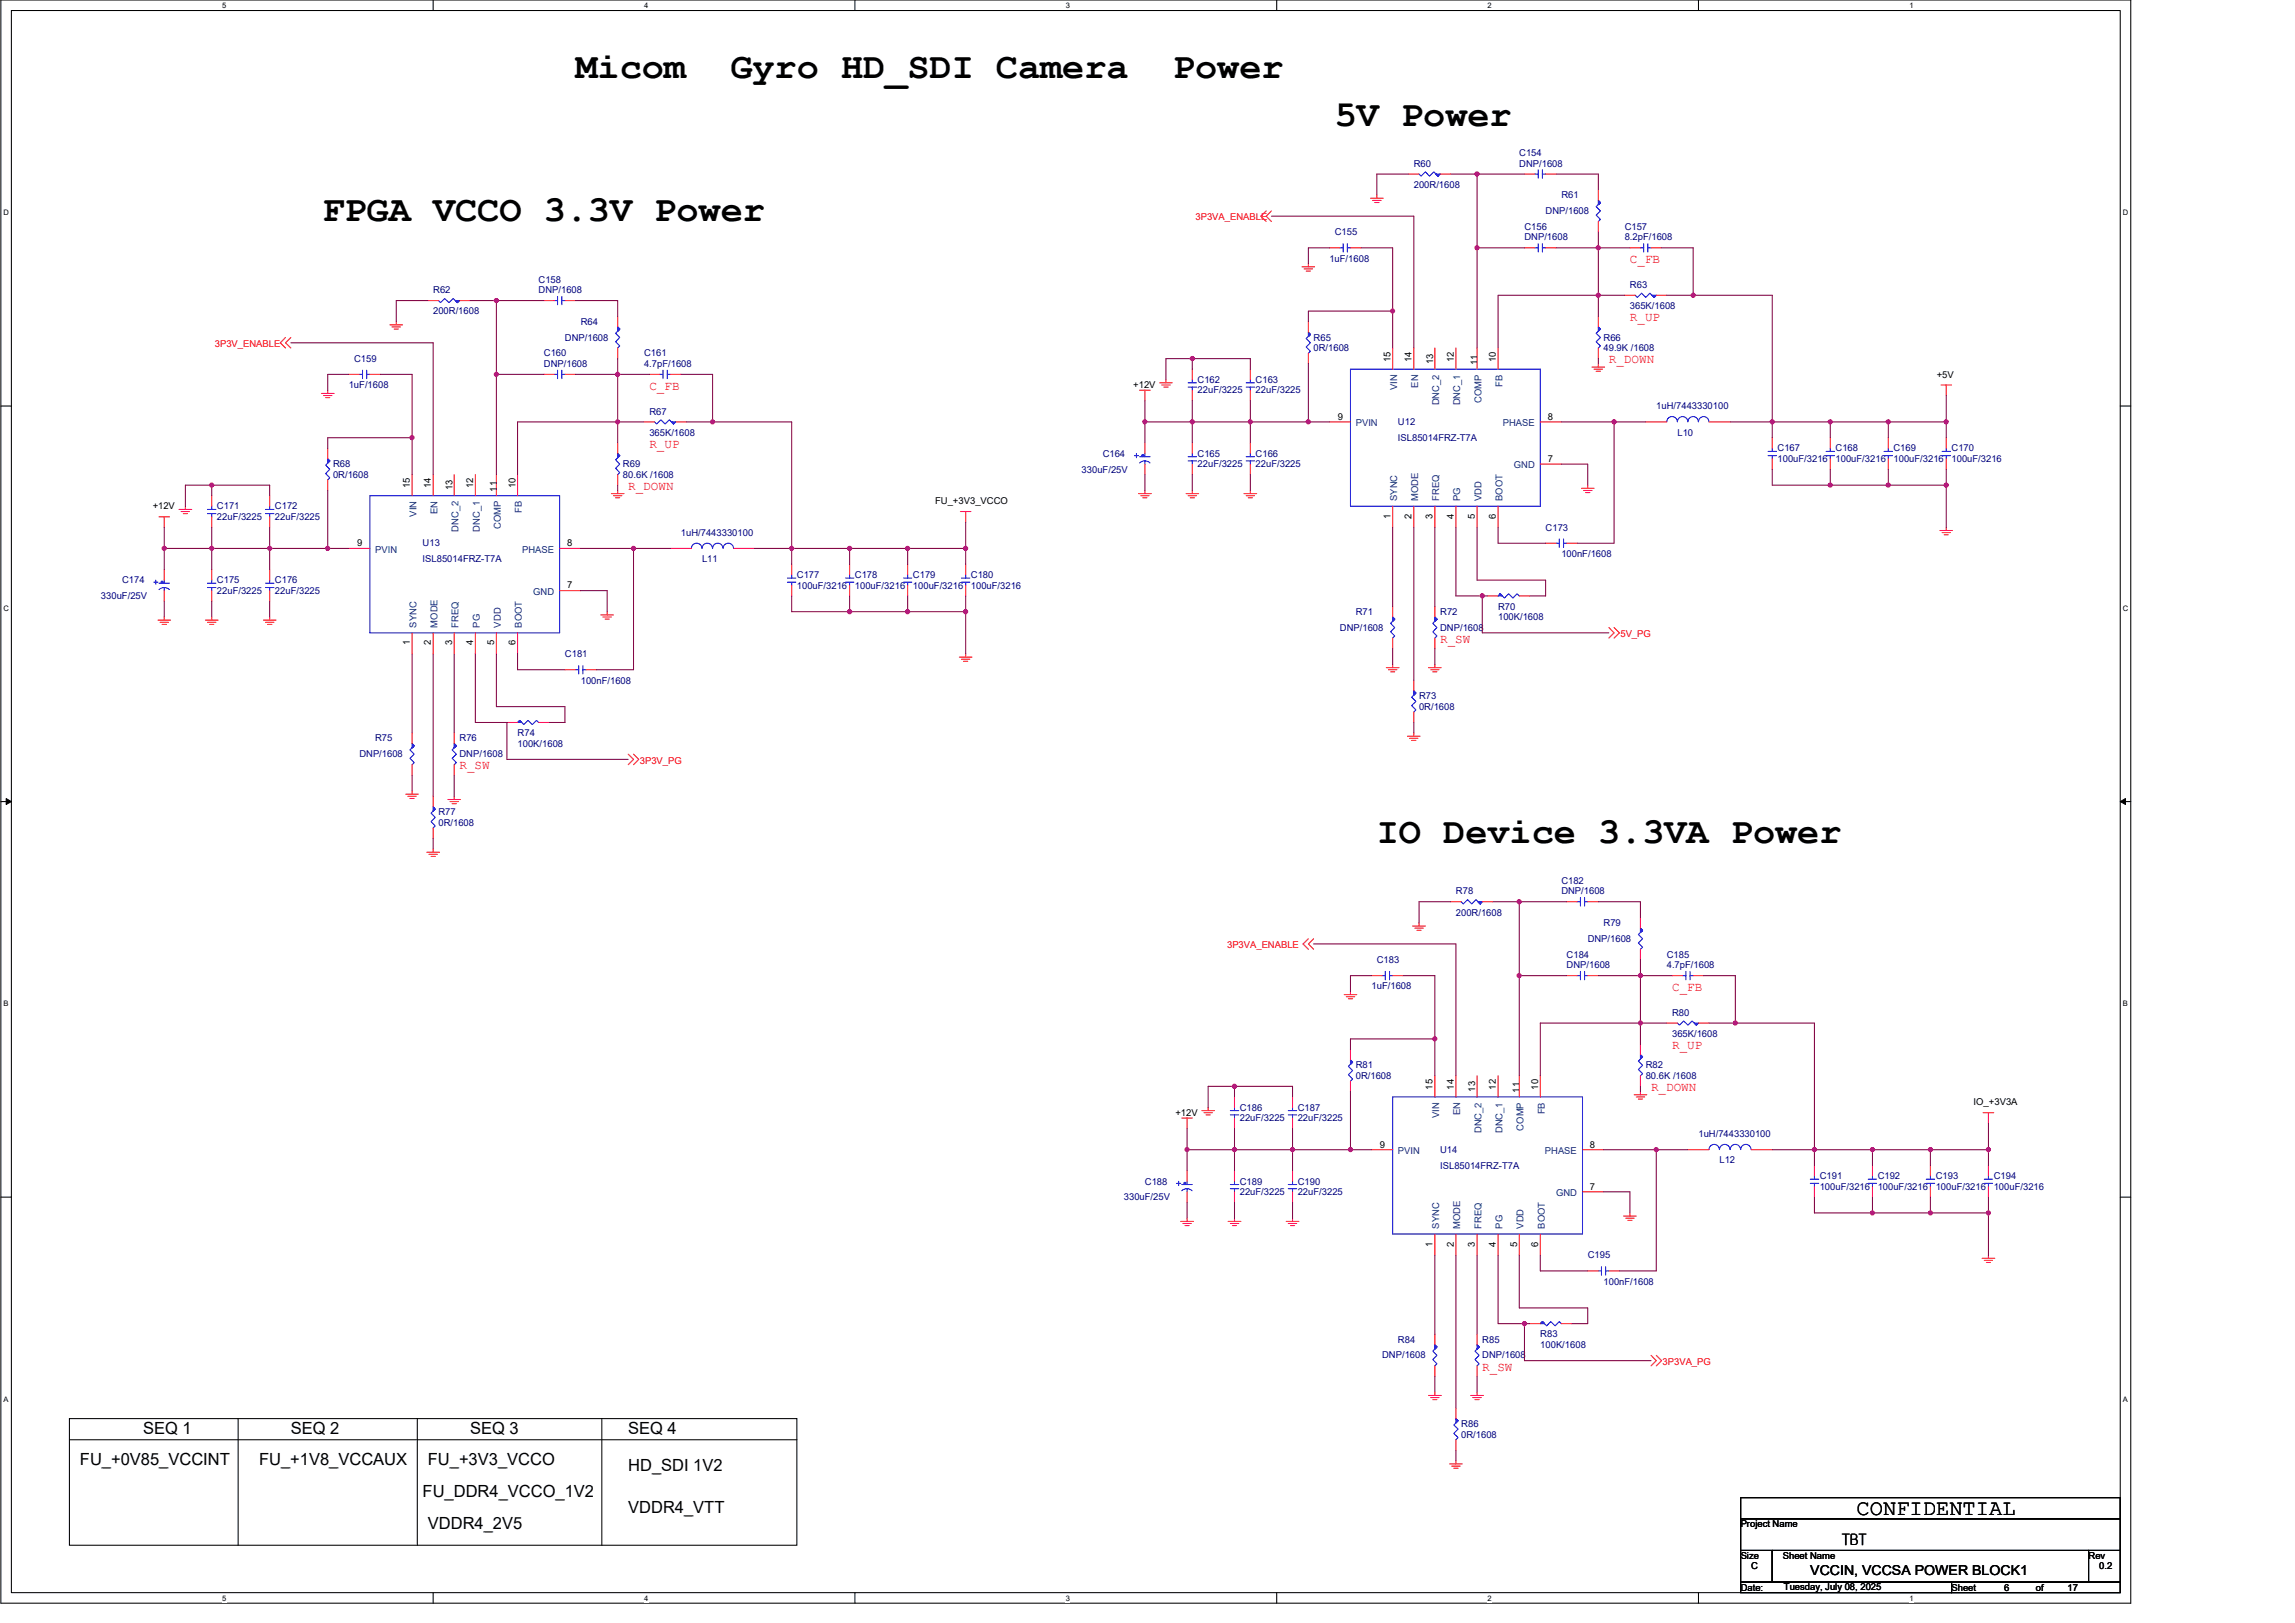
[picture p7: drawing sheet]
<svg xmlns="http://www.w3.org/2000/svg" width="420mm" height="297mm" viewBox="0 0 420 297" stroke-linecap="round" stroke-linejoin="round" font-family="sans-serif">
<defs><g id="words">
<g font-size="6.8">
<text x="105.4" y="14.3">Micom</text>
<text x="133.7" y="14.3">Gyro HD_SDI Camera</text>
<text x="214.7" y="14.3">Power</text>
<text x="244.4" y="23">5V Power</text>
<text x="59" y="40.4">FPGA VCCO 3.3V Power</text>
<text x="252.1" y="154.3">IO Device 3.3VA Power</text>
</g>
<text font-size="4" x="339.9" y="277.3">CONFIDENTIAL</text>
<g font-size="3.1">
<text x="26.2" y="262.4">SEQ 1</text>
<text x="53.2" y="262.4">SEQ 2</text>
<text x="86.1" y="262.4">SEQ 3</text>
<text x="115" y="262.4">SEQ 4</text>
<text x="14.6" y="268.2">FU_+0V85_VCCINT</text>
<text x="47.4" y="268.2">FU_+1V8_VCCAUX</text>
<text x="78.3" y="268.2">FU_+3V3_VCCO</text>
<text x="115" y="269.1">HD_SDI 1V2</text>
<text x="77.4" y="274">FU_DDR4_VCCO_1V2</text>
<text x="78.3" y="279.8">VDDR4_2V5</text>
<text x="115" y="276.9">VDDR4_VTT</text>
</g>
<text font-size="2.9" x="337.2" y="282.8">TBT</text>
<text font-size="2.5" x="331.4" y="288.3">VCCIN, VCCSA POWER BLOCK1</text>
<g font-size="2.3" fill="#f00">
<text x="298.4" y="48.2">C_FB</text>
<text x="298.4" y="58.8">R_UP</text>
<text x="118.9" y="71.3">C_FB</text>
<text x="294.5" y="66.5">R_DOWN</text>
<text x="118.9" y="82">R_UP</text>
<text x="115" y="89.7">R_DOWN</text>
<text x="263.7" y="117.7">R_SW</text>
<text x="84.1" y="140.8">R_SW</text>
<text x="306.1" y="181.4">C_FB</text>
<text x="306.1" y="192">R_UP</text>
<text x="302.3" y="199.7">R_DOWN</text>
<text x="271.4" y="250.9">R_SW</text>
</g>
<g font-size="1.7" fill="#000080">
<text x="278.1" y="28.6">C154</text>
<text x="258.8" y="30.5">R60</text>
<text x="258.8" y="34.4">200R/1608</text>
<text x="278.1" y="30.5">DNP/1608</text>
<text x="283" y="39.2">DNP/1608</text>
<text x="285.8" y="36.3">R61</text>
<text x="243.4" y="47.9">1uF/1608</text>
<text x="244.4" y="43.1">C155</text>
<text x="279.1" y="42.1">C156</text>
<text x="279.1" y="44">DNP/1608</text>
<text x="297.4" y="42.1">C157</text>
<text x="297.4" y="44">8.2pF/1608</text>
<text x="79.3" y="53.7">R62</text>
<text x="98.6" y="51.7">C158</text>
<text x="98.6" y="53.7">DNP/1608</text>
<text x="298.4" y="52.7">R63</text>
<text x="79.3" y="57.5">200R/1608</text>
<text x="106.3" y="59.5">R64</text>
<text x="298.4" y="56.6">365K/1608</text>
<text x="99.6" y="65.2">C160</text>
<text x="103.4" y="62.4">DNP/1608</text>
<text x="117.9" y="65.2">C161</text>
<text x="240.5" y="62.4">R65</text>
<text x="240.5" y="64.3">0R/1608</text>
<text x="293.6" y="62.4">R66</text>
<text x="293.6" y="64.3">49.9K /1608</text>
<text x="63.8" y="71">1uF/1608</text>
<text x="64.8" y="66.2">C159</text>
<text x="99.6" y="67.2">DNP/1608</text>
<text x="117.9" y="67.2">4.7pF/1608</text>
<text x="219.3" y="70.1">C162</text>
<text x="229.9" y="70.1">C163</text>
<text x="118.9" y="75.9">R67</text>
<text x="219.3" y="72">22uF/3225</text>
<text x="229.9" y="72">22uF/3225</text>
<text x="255.9" y="77.8">U12</text>
<text x="303.2" y="74.9">1uH/7443330100</text>
<text x="118.9" y="79.7">365K/1608</text>
<text x="201.9" y="83.6">C164</text>
<text x="219.3" y="83.6">C165</text>
<text x="229.9" y="83.6">C166</text>
<text x="255.9" y="80.7">ISL85014FRZ-T7A</text>
<text x="307.1" y="79.7">L10</text>
<text x="325.4" y="82.6">C167</text>
<text x="336.1" y="82.6">C168</text>
<text x="346.7" y="82.6">C169</text>
<text x="357.3" y="82.6">C170</text>
<text x="61" y="85.5">R68</text>
<text x="61" y="87.4">0R/1608</text>
<text x="114.1" y="85.5">R69</text>
<text x="114.1" y="87.4">80.6K /1608</text>
<text x="198" y="86.5">330uF/25V</text>
<text x="219.3" y="85.5">22uF/3225</text>
<text x="229.9" y="85.5">22uF/3225</text>
<text x="325.4" y="84.5">100uF/3216</text>
<text x="336.1" y="84.5">100uF/3216</text>
<text x="346.7" y="84.5">100uF/3216</text>
<text x="357.3" y="84.5">100uF/3216</text>
<text x="39.7" y="93.2">C171</text>
<text x="39.7" y="95.2">22uF/3225</text>
<text x="50.3" y="93.2">C172</text>
<text x="50.3" y="95.2">22uF/3225</text>
<text x="77.4" y="100">U13</text>
<text x="124.7" y="98.1">1uH/7443330100</text>
<text x="283" y="97.1">C173</text>
<text x="285.8" y="101.9">100nF/1608</text>
<text x="22.4" y="106.7">C174</text>
<text x="39.7" y="106.7">C175</text>
<text x="50.3" y="106.7">C176</text>
<text x="77.4" y="102.9">ISL85014FRZ-T7A</text>
<text x="128.5" y="102.9">L11</text>
<text x="145.9" y="105.8">C177</text>
<text x="145.9" y="107.7">100uF/3216</text>
<text x="156.5" y="105.8">C178</text>
<text x="156.5" y="107.7">100uF/3216</text>
<text x="167.1" y="105.8">C179</text>
<text x="167.1" y="107.7">100uF/3216</text>
<text x="177.7" y="105.8">C180</text>
<text x="177.7" y="107.7">100uF/3216</text>
<text x="18.5" y="109.6">330uF/25V</text>
<text x="39.7" y="108.7">22uF/3225</text>
<text x="50.3" y="108.7">22uF/3225</text>
<text x="248.2" y="112.5">R71</text>
<text x="263.7" y="112.5">R72</text>
<text x="274.3" y="111.6">R70</text>
<text x="274.3" y="113.5">100K/1608</text>
<text x="245.3" y="115.4">DNP/1608</text>
<text x="263.7" y="115.4">DNP/1608</text>
<text x="103.4" y="120.3">C181</text>
<text x="106.3" y="125.1">100nF/1608</text>
<text x="259.8" y="128">R73</text>
<text x="259.8" y="129.9">0R/1608</text>
<text x="68.7" y="135.7">R75</text>
<text x="84.1" y="135.7">R76</text>
<text x="94.8" y="134.7">R74</text>
<text x="94.8" y="136.7">100K/1608</text>
<text x="65.8" y="138.6">DNP/1608</text>
<text x="84.1" y="138.6">DNP/1608</text>
<text x="80.3" y="149.2">R77</text>
<text x="80.3" y="151.2">0R/1608</text>
<text x="285.8" y="161.8">C182</text>
<text x="266.5" y="163.7">R78</text>
<text x="266.5" y="167.6">200R/1608</text>
<text x="285.8" y="163.7">DNP/1608</text>
<text x="290.7" y="172.4">DNP/1608</text>
<text x="293.6" y="169.5">R79</text>
<text x="252.1" y="176.2">C183</text>
<text x="286.8" y="175.3">C184</text>
<text x="286.8" y="177.2">DNP/1608</text>
<text x="305.1" y="175.3">C185</text>
<text x="305.1" y="177.2">4.7pF/1608</text>
<text x="251.1" y="181.1">1uF/1608</text>
<text x="306.1" y="185.9">R80</text>
<text x="306.1" y="189.8">365K/1608</text>
<text x="248.2" y="195.5">R81</text>
<text x="248.2" y="197.5">0R/1608</text>
<text x="301.3" y="195.5">R82</text>
<text x="301.3" y="197.5">80.6K /1608</text>
<text x="227" y="203.3">C186</text>
<text x="237.6" y="203.3">C187</text>
<text x="227" y="205.2">22uF/3225</text>
<text x="237.6" y="205.2">22uF/3225</text>
<text x="310.9" y="208.1">1uH/7443330100</text>
<text x="263.7" y="211">U14</text>
<text x="263.7" y="213.9">ISL85014FRZ-T7A</text>
<text x="314.8" y="212.9">L12</text>
<text x="333.2" y="215.8">C191</text>
<text x="343.8" y="215.8">C192</text>
<text x="354.4" y="215.8">C193</text>
<text x="365" y="215.8">C194</text>
<text x="205.7" y="219.7">330uF/25V</text>
<text x="209.6" y="216.8">C188</text>
<text x="227" y="216.8">C189</text>
<text x="227" y="218.7">22uF/3225</text>
<text x="237.6" y="216.8">C190</text>
<text x="237.6" y="218.7">22uF/3225</text>
<text x="333.2" y="217.7">100uF/3216</text>
<text x="343.8" y="217.7">100uF/3216</text>
<text x="354.4" y="217.7">100uF/3216</text>
<text x="365" y="217.7">100uF/3216</text>
<text x="290.7" y="230.3">C195</text>
<text x="293.6" y="235.1">100nF/1608</text>
<text x="255.9" y="245.7">R84</text>
<text x="271.4" y="245.7">R85</text>
<text x="282" y="244.8">R83</text>
<text x="253" y="248.6">DNP/1608</text>
<text x="271.4" y="248.6">DNP/1608</text>
<text x="282" y="246.7">100K/1608</text>
<text x="267.5" y="261.2">R86</text>
<text x="267.5" y="263.1">0R/1608</text>
</g>
<g font-size="1.7" fill="#f00">
<text x="218.9" y="40.3">3P3VA_ENABLE</text>
<text x="39.3" y="63.5">3P3V_ENABLE</text>
<text x="296.7" y="116.6">5V_PG</text>
<text x="117.1" y="139.8">3P3V_PG</text>
<text x="224.7" y="173.5">3P3VA_ENABLE</text>
<text x="304.4" y="249.8">3P3VA_PG</text>
</g>
<g font-size="1.7">
<text x="207.5" y="71">+12V</text>
<text x="254.6" y="66.2" transform="rotate(-90 254.6 66.2)">15</text>
<text x="258.4" y="66.2" transform="rotate(-90 258.4 66.2)">14</text>
<text x="262.4" y="66.6" transform="rotate(-90 262.4 66.6)">13</text>
<text x="266.1" y="66.2" transform="rotate(-90 266.1 66.2)">12</text>
<text x="270.5" y="66.8" transform="rotate(-90 270.5 66.8)">11</text>
<text x="273.9" y="66.2" transform="rotate(-90 273.9 66.2)">10</text>
<text x="354.6" y="69.1">+5V</text>
<text x="244.9" y="76.8">9</text>
<text x="283.3" y="76.8">8</text>
<text x="75" y="89.4" transform="rotate(-90 75 89.4)">15</text>
<text x="78.9" y="89.4" transform="rotate(-90 78.9 89.4)">14</text>
<text x="82.8" y="89.8" transform="rotate(-90 82.8 89.8)">13</text>
<text x="86.6" y="89.4" transform="rotate(-90 86.6 89.4)">12</text>
<text x="90.9" y="90" transform="rotate(-90 90.9 90)">11</text>
<text x="94.3" y="89.4" transform="rotate(-90 94.3 89.4)">10</text>
<text x="283.3" y="84.5">7</text>
<text x="27.9" y="93.2">+12V</text>
<text x="171.2" y="92.3">FU_+3V3_VCCO</text>
<text x="254.6" y="95" transform="rotate(-90 254.6 95)">1</text>
<text x="258.4" y="95" transform="rotate(-90 258.4 95)">2</text>
<text x="262.3" y="95" transform="rotate(-90 262.3 95)">3</text>
<text x="266.1" y="95" transform="rotate(-90 266.1 95)">4</text>
<text x="270" y="95" transform="rotate(-90 270 95)">5</text>
<text x="273.9" y="95" transform="rotate(-90 273.9 95)">6</text>
<text x="65.4" y="100">9</text>
<text x="103.8" y="100">8</text>
<text x="103.8" y="107.7">7</text>
<text x="75" y="118.1" transform="rotate(-90 75 118.1)">1</text>
<text x="78.9" y="118.1" transform="rotate(-90 78.9 118.1)">2</text>
<text x="82.8" y="118.1" transform="rotate(-90 82.8 118.1)">3</text>
<text x="86.6" y="118.1" transform="rotate(-90 86.6 118.1)">4</text>
<text x="90.5" y="118.1" transform="rotate(-90 90.5 118.1)">5</text>
<text x="94.3" y="118.1" transform="rotate(-90 94.3 118.1)">6</text>
<text x="262.3" y="199.4" transform="rotate(-90 262.3 199.4)">15</text>
<text x="266.1" y="199.4" transform="rotate(-90 266.1 199.4)">14</text>
<text x="270.1" y="199.8" transform="rotate(-90 270.1 199.8)">13</text>
<text x="273.9" y="199.4" transform="rotate(-90 273.9 199.4)">12</text>
<text x="278.2" y="200" transform="rotate(-90 278.2 200)">11</text>
<text x="281.6" y="199.4" transform="rotate(-90 281.6 199.4)">10</text>
<text x="361.3" y="202.3">IO_+3V3A</text>
<text x="215.2" y="204.2">+12V</text>
<text x="252.6" y="210">9</text>
<text x="291.1" y="210">8</text>
<text x="291.1" y="217.7">7</text>
<text x="262.3" y="228.2" transform="rotate(-90 262.3 228.2)">1</text>
<text x="266.1" y="228.2" transform="rotate(-90 266.1 228.2)">2</text>
<text x="270" y="228.2" transform="rotate(-90 270 228.2)">3</text>
<text x="273.9" y="228.2" transform="rotate(-90 273.9 228.2)">4</text>
<text x="277.7" y="228.2" transform="rotate(-90 277.7 228.2)">5</text>
<text x="281.6" y="228.2" transform="rotate(-90 281.6 228.2)">6</text>
<text x="318.7" y="279.5">Project Name</text>
<text x="318.7" y="285.3">Size</text>
<text x="320.6" y="287.2">C</text>
<text x="326.4" y="285.3">Sheet Name</text>
<text x="382.4" y="285.3">Rev</text>
<text x="384.3" y="287.2">0.2</text>
<text x="318.7" y="291.1">Date:</text>
<text x="326.6" y="290.9">Tuesday, July 08, 2025</text>
<text x="357.3" y="291.1">Sheet</text>
<text x="366.9" y="291.1">6</text>
<text x="372.7" y="291.1">of</text>
<text x="378.5" y="291.1">17</text>
</g>
<g font-size="1.7" fill="#004080">
<text x="255.8" y="71.4" transform="rotate(-90 255.8 71.4)">VIN</text>
<text x="259.6" y="70.9" transform="rotate(-90 259.6 70.9)">EN</text>
<text x="275.1" y="70.7" transform="rotate(-90 275.1 70.7)">FB</text>
<text x="248.2" y="78">PVIN</text>
<text x="263.5" y="74.2" transform="rotate(-90 263.5 74.2)">DNC_2</text>
<text x="267.3" y="74.2" transform="rotate(-90 267.3 74.2)">DNC_1</text>
<text x="271.2" y="73.7" transform="rotate(-90 271.2 73.7)">COMP</text>
<text x="275.1" y="78">PHASE</text>
<text x="277.2" y="85.7">GND</text>
<text x="76.3" y="94.6" transform="rotate(-90 76.3 94.6)">VIN</text>
<text x="80.1" y="94.1" transform="rotate(-90 80.1 94.1)">EN</text>
<text x="95.6" y="93.9" transform="rotate(-90 95.6 93.9)">FB</text>
<text x="255.8" y="91.7" transform="rotate(-90 255.8 91.7)">SYNC</text>
<text x="259.6" y="91.7" transform="rotate(-90 259.6 91.7)">MODE</text>
<text x="263.5" y="91.7" transform="rotate(-90 263.5 91.7)">FREQ</text>
<text x="267.3" y="91.7" transform="rotate(-90 267.3 91.7)">PG</text>
<text x="271.2" y="91.7" transform="rotate(-90 271.2 91.7)">VDD</text>
<text x="275.1" y="91.7" transform="rotate(-90 275.1 91.7)">BOOT</text>
<text x="68.7" y="101.2">PVIN</text>
<text x="84" y="97.3" transform="rotate(-90 84 97.3)">DNC_2</text>
<text x="87.8" y="97.3" transform="rotate(-90 87.8 97.3)">DNC_1</text>
<text x="91.7" y="96.9" transform="rotate(-90 91.7 96.9)">COMP</text>
<text x="95.6" y="101.2">PHASE</text>
<text x="97.6" y="108.9">GND</text>
<text x="76.3" y="114.9" transform="rotate(-90 76.3 114.9)">SYNC</text>
<text x="80.1" y="114.9" transform="rotate(-90 80.1 114.9)">MODE</text>
<text x="84" y="114.9" transform="rotate(-90 84 114.9)">FREQ</text>
<text x="87.8" y="114.9" transform="rotate(-90 87.8 114.9)">PG</text>
<text x="91.7" y="114.9" transform="rotate(-90 91.7 114.9)">VDD</text>
<text x="95.6" y="114.9" transform="rotate(-90 95.6 114.9)">BOOT</text>
<text x="282.8" y="203.9" transform="rotate(-90 282.8 203.9)">FB</text>
<text x="263.5" y="204.6" transform="rotate(-90 263.5 204.6)">VIN</text>
<text x="267.3" y="204.1" transform="rotate(-90 267.3 204.1)">EN</text>
<text x="271.2" y="207.4" transform="rotate(-90 271.2 207.4)">DNC_2</text>
<text x="275.1" y="207.4" transform="rotate(-90 275.1 207.4)">DNC_1</text>
<text x="278.9" y="206.9" transform="rotate(-90 278.9 206.9)">COMP</text>
<text x="255.9" y="211.2">PVIN</text>
<text x="282.8" y="211.2">PHASE</text>
<text x="284.9" y="218.9">GND</text>
<text x="263.5" y="224.9" transform="rotate(-90 263.5 224.9)">SYNC</text>
<text x="267.3" y="224.9" transform="rotate(-90 267.3 224.9)">MODE</text>
<text x="271.2" y="224.9" transform="rotate(-90 271.2 224.9)">FREQ</text>
<text x="275.1" y="224.9" transform="rotate(-90 275.1 224.9)">PG</text>
<text x="278.9" y="224.9" transform="rotate(-90 278.9 224.9)">VDD</text>
<text x="282.8" y="224.9" transform="rotate(-90 282.8 224.9)">BOOT</text>
</g>
<g font-size="1.4">
<text x="40.7" y="1.5">5</text>
<text x="117.9" y="1.5">4</text>
<text x="195.1" y="1.5">3</text>
<text x="272.3" y="1.5">2</text>
<text x="349.6" y="1.5">1</text>
<text x=".6" y="39.4">D</text>
<text x="388.7" y="39.4">D</text>
<text x=".6" y="111.8">C</text>
<text x="388.7" y="111.8">C</text>
<text x=".6" y="184.1">B</text>
<text x="388.7" y="184.1">B</text>
<text x=".6" y="256.5">A</text>
<text x="388.7" y="256.5">A</text>
<text x="40.7" y="292.9">5</text>
<text x="117.9" y="292.9">4</text>
<text x="195.1" y="292.9">3</text>
<text x="272.3" y="292.9">2</text>
<text x="349.6" y="292.9">1</text>
</g>
</g></defs>
<path d="M.2 0h389.9v293.4h-389.9zM2.1 1.9h386.1v289.6h-386.1z" fill="none" stroke="#000" stroke-width=".19"/>
<g fill="#fff">
<path d="M40.7 .2h.8v1.6h-.8z"/>
<path d="M40.7 291.7h.8v1.5h-.8z"/>
</g>
<path d="M79.3 0v1.9M79.3 291.5v1.9" fill="none" stroke="#000" stroke-width=".19"/>
<g fill="#fff">
<path d="M117.9 .2h.8v1.6h-.8z"/>
<path d="M117.9 291.7h.8v1.5h-.8z"/>
</g>
<path d="M156.5 0v1.9M156.5 291.5v1.9" fill="none" stroke="#000" stroke-width=".19"/>
<g fill="#fff">
<path d="M195.1 .2h.8v1.6h-.8z"/>
<path d="M195.1 291.7h.8v1.5h-.8z"/>
</g>
<path d="M233.7 0v1.9M233.7 291.5v1.9" fill="none" stroke="#000" stroke-width=".19"/>
<g fill="#fff">
<path d="M272.3 .2h.8v1.6h-.8z"/>
<path d="M272.3 291.7h.8v1.5h-.8z"/>
</g>
<path d="M310.9 0v1.9M310.9 291.5v1.9" fill="none" stroke="#000" stroke-width=".19"/>
<g fill="#fff">
<path d="M349.6 .2h.7v1.6h-.7z"/>
<path d="M349.6 291.7h.7v1.5h-.7z"/>
<path d="M.6 38.1h1v1.6h-1z"/>
<path d="M388.7 38.1h.9v1.6h-.9z"/>
<path d="M.6 110.5h1v1.6h-1z"/>
<path d="M388.7 110.5h.9v1.6h-.9z"/>
</g>
<path d="M.2 74.3h1.9M388.2 74.3h1.9" fill="none" stroke="#000" stroke-width=".19"/>
<g fill="#fff">
<path d="M.6 182.9h1v1.5h-1z"/>
<path d="M388.7 182.9h.9v1.5h-.9z"/>
</g>
<path d="M.2 146.7h1.9M388.2 146.7h1.9" fill="none" stroke="#000" stroke-width=".19"/>
<path d="M1.1 146.2l1 .5-1 .5zM388.2 146.7l.9-.5v1z" fill="#000" stroke="#000" stroke-width=".18"/>
<g fill="#fff">
<path d="M.6 255.3h1v1.5h-1z"/>
<path d="M388.7 255.3h.9v1.5h-.9z"/>
</g>
<g fill="none" stroke="#000" stroke-width=".19">
<path d="M.2 219.1h1.9M388.2 219.1h1.9M12.7 259.6h133.2v23.2h-133.2zM43.6 259.6v23.2M76.4 259.6v23.2M110.2 259.6v23.2M12.7 263.5h133.2M318.7 278h69.5v5.8h-69.5zM318.7 274.1h69.5v3.9h-69.5zM318.7 283.8h5.8v5.8h-5.8zM318.7 289.6h38.6v1.9h-38.6zM324.5 283.8h57.9v5.8h-57.9z"/>
<path d="M357.3 289.6h30.9v1.9h-30.9zM382.4 283.8h5.8v5.8h-5.8z"/>
</g>
<g fill="none" stroke="#f00" stroke-width=".19">
<path d="M231.8 38.6l-1 1 1 .9M232.8 38.6l-1 1 1 .9M250.9 36.3h2.3M251.3 36.7h1.5M251.7 37.1h.8M252.1 35.7v.6M257.9 31.9h1.9M263.7 31.9h1.9M279.1 31.9h1.9M283 31.9h1.9M292.6 34.7v2M71.4 59.5h2.3"/>
<path d="M71.8 59.8h1.5M72.5 58.9v.6M78.3 55h2M84.1 55h2M99.6 55h1.9M103.4 55h2M113.1 57.9v1.9M238.4 48.8h2.3M238.7 49.2h1.6M239.1 49.6h.8M239.5 48.3v.5M239.5 58.9v1.9"/>
<path d="M243.4 45.4h1.9M247.2 45.4h2M279.1 45.4h1.9M283 45.4h1.9M292.6 57.9v1.9M292.6 40.5v2M297.4 54h2M298.4 45.4h1.9M302.3 45.4h1.9M303.2 54h1.9M52.3 61.8l-1 .9 1 1M53.2 61.8l-.9 .9 .9 1"/>
<path d="M58.8 72h2.4M59.2 72.4h1.6M59.6 72.8h.8M60 71.4v.6M63.8 68.5h2M67.7 68.5h1.9M72.2 60.2h.7M99.6 68.5h1.9M103.4 68.5h2M113.1 63.7v1.9M117.9 77.2h1.9M118.9 68.5h1.9"/>
<path d="M122.7 68.5h2M123.7 77.2h1.9M208.6 71.4h2M209.6 71.4v1.9M212.3 70.1h2.3M212.7 70.5h1.5M213.1 70.8h.8M213.5 69.5v.6M218.3 71.4v1.9M218.3 67.6v1.9M228.9 71.4v1.9M228.9 67.6v1.9"/>
<path d="M239.5 64.7v1.9M243.4 77.2h3.8M255 63.7v3.9M258.8 63.7v3.9M262.7 63.7v3.9M266.5 63.7v3.9M270.4 63.7v3.9M274.3 63.7v3.9M282 77.2h3.8M291.5 67.2h2.3M291.8 67.6h1.6M292.2 67.9h.8"/>
<path d="M292.6 66.6v.6M292.6 63.7v1.9M301.3 77.2h3.8M312.9 77.2h3.8M355.4 70.5h1.9M356.3 70.5v1.9M29.1 94.6h1.9M30.1 94.6v1.9M32.8 93.2h2.3M33.2 93.6h1.5M33.6 94h.7M33.9 92.6v.6"/>
<path d="M38.8 94.6v1.9M38.8 90.7v1.9M49.4 94.6v1.9M49.4 90.7v1.9M60 82v2M60 87.8v2M75.4 86.9v3.8M79.3 86.9v3.8M83.2 86.9v3.8M87 86.9v3.8M90.9 86.9v3.8M94.8 86.9v3.8"/>
<path d="M111.9 90.3h2.3M112.3 90.7h1.5M112.7 91.1h.8M113.1 89.8v.5M113.1 81.1v1.9M113.1 86.9v1.9M175.8 93.6h1.9M176.8 93.6v1.9M208.4 90.3h2.4M208.8 90.7h1.6M209.2 91.1h.8M209.6 89.8v.5"/>
<path d="M209.6 81.1v1.9M209.6 84.9v2M217.1 90.3h2.3M217.5 90.7h1.6M217.9 91.1h.8M218.3 89.8v.5M218.3 84.9v2M218.3 81.1v1.9M227.7 90.3h2.4M228.1 90.7h1.6M228.5 91.1h.8M228.9 89.8v.5"/>
<path d="M228.9 84.9v2M228.9 81.1v1.9M255 92.6v3.9M258.8 92.6v3.9M262.7 92.6v3.9M266.5 92.6v3.9M270.4 92.6v3.9M274.3 92.6v3.9M282 84.9h3.8M283 99.4h1.9M286.8 99.4h1.9M289.5 89.4h2.3"/>
<path d="M289.9 89.8h1.6M290.3 90.1h.8M290.7 88.8v.6M324.5 84v1.9M324.5 80.1v1.9M335.1 84v1.9M335.1 80.1v1.9M345.7 84v1.9M345.7 80.1v1.9M355.1 97.1h2.4M355.5 97.5h1.6M355.9 97.9h.8"/>
<path d="M356.3 96.5v.6M356.3 84v1.9M356.3 80.1v1.9M28.9 113.5h2.3M29.3 113.9h1.5M29.7 114.3h.8M30.1 112.9v.6M30.1 104.2v2M30.1 108.1v1.9M37.6 113.5h2.3M38 113.9h1.5M38.4 114.3h.7"/>
<path d="M38.8 112.9v.6M38.8 108.1v1.9M38.8 104.2v2M48.2 113.5h2.3M48.6 113.9h1.6M49 114.3h.8M49.4 112.9v.6M49.4 108.1v1.9M49.4 104.2v2M63.8 100.4h3.9M75.4 115.8v3.9M79.3 115.8v3.9"/>
<path d="M83.2 115.8v3.9M87 115.8v3.9M90.9 115.8v3.9M94.8 115.8v3.9M102.5 108.1h3.8M102.5 100.4h3.8M110 112.5h2.3M110.4 112.9h1.5M110.8 113.3h.7M111.2 112v.5M122.7 100.4h3.9M134.3 100.4h3.9"/>
<path d="M144.9 107.1v2M144.9 103.3v1.9M155.5 107.1v2M155.5 103.3v1.9M166.2 107.1v2M166.2 103.3v1.9M176.8 119.7v.6M176.8 107.1v2M176.8 103.3v1.9M255 111v1.9M255 116.8v1.9M262.7 111v1.9"/>
<path d="M262.7 116.8v1.9M272.3 109.1h2M278.1 109.1h2M294.5 114.9l1 .9-1 1M295.5 114.9l1 .9-1 1M75.4 134.2v1.9M75.4 140v1.9M83.2 134.2v1.9M83.2 140v1.9M92.8 132.2h2M98.6 132.2h1.9M103.4 122.6h2"/>
<path d="M107.3 122.6h1.9M115 138l1 1-1 1M116 138l.9 1-.9 1M175.6 120.3h2.3M176 120.7h1.6M176.4 121h.8M253.8 122.2h2.3M254.2 122.6h1.5M254.6 123h.7M255 121.6v.6M257.7 134.7h2.3M258.1 135.1h1.5"/>
<path d="M258.4 135.5h.8M258.8 134.2v.5M258.8 124.5v1.9M258.8 130.3v1.9M261.5 122.2h2.4M261.9 122.6h1.6M262.3 123h.8M262.7 121.6v.6M74.3 145.4h2.3M74.7 145.7h1.5M75 146.1h.8M75.4 144.8v.6"/>
<path d="M78.1 156h2.4M78.5 156.4h1.6M78.9 156.7h.8M79.3 155.4v.6M79.3 145.7v2M79.3 151.5v2M82 146.3h2.3M82.4 146.7h1.5M82.8 147.1h.8M83.2 145.7v.6M239.5 171.8l-.9 1 .9 .9M240.5 171.8l-1 1 1 .9"/>
<path d="M251.1 178.6h1.9M255 178.6h1.9M258.6 169.5h2.4M259 169.9h1.6M259.4 170.3h.8M259.8 168.9v.6M265.6 165h1.9M271.4 165h1.9M286.8 165h1.9M286.8 178.6h1.9M290.7 165h1.9M290.7 178.6h1.9"/>
<path d="M300.3 167.9v2M300.3 173.7v2M306.1 178.6h1.9M310 178.6h1.9M246.1 182h2.3M246.5 182.4h1.5M246.9 182.8h.7M247.2 181.5v.5M247.2 192.1v1.9M247.2 197.9v1.9M262.7 196.9v3.9M266.5 196.9v3.9"/>
<path d="M270.4 196.9v3.9M274.3 196.9v3.9M278.1 196.9v3.9M282 196.9v3.9M300.3 199.8v.6M300.3 191.1v1.9M300.3 196.9v1.9M305.1 187.2h2M310.9 187.2h2M216.4 204.6h1.9M217.3 204.6v1.9M217.3 214.3v1.9"/>
<path d="M217.3 218.1v2M220 203.3h2.3M220.4 203.6h1.6M220.8 204h.8M221.2 202.7v.6M226 218.1v2M226 214.3v1.9M226 204.6v1.9M226 200.8v1.9M236.6 218.1v2M236.6 214.3v1.9M236.6 204.6v1.9"/>
<path d="M236.6 200.8v1.9M251.1 210.4h3.9M289.7 218.1h3.9M289.7 210.4h3.9M299.2 200.4h2.3M299.6 200.8h1.5M299.9 201.1h.8M309 210.4h3.9M320.6 210.4h3.9M332.2 217.2v1.9M332.2 213.3v1.9M342.8 217.2v1.9"/>
<path d="M342.8 213.3v1.9M353.4 217.2v1.9M353.4 213.3v1.9M363.1 203.6h1.9M364 203.6v2M364 217.2v1.9M364 213.3v1.9M216.2 223.5h2.3M216.5 223.9h1.6M216.9 224.3h.8M217.3 222.9v.6M224.8 223.5h2.4"/>
<path d="M225.2 223.9h1.6M225.6 224.3h.8M226 222.9v.6M235.5 223.5h2.3M235.8 223.9h1.6M236.3 224.3h.7M236.6 222.9v.6M262.7 225.8v3.9M266.5 225.8v3.9M270.4 225.8v3.9M274.3 225.8v3.9M278.1 225.8v3.9"/>
<path d="M282 225.8v3.9M290.7 232.6h1.9M294.5 232.6h2M297.2 222.6h2.4M297.6 222.9h1.6M298 223.4h.8M298.4 222v.6M362.9 230.3h2.3M363.3 230.7h1.5M363.7 231.1h.7M364 229.7v.6M261.5 255.4h2.4"/>
<path d="M261.9 255.8h1.6M262.3 256.2h.8M262.7 254.8v.6M262.7 244.2v1.9M262.7 250v1.9M266.5 257.7v1.9M269.2 255.4h2.4M269.6 255.8h1.6M270 256.2h.8M270.4 254.8v.6M270.4 244.2v1.9M270.4 250v1.9"/>
<path d="M280.1 242.3h1.9M285.8 242.3h2M302.3 248.1l.9 .9-.9 1M303.2 248.1l1 .9-1 1M265.4 267.9h2.3M265.8 268.3h1.5M266.2 268.7h.7M266.5 267.4v.5M266.5 263.5v1.9"/>
</g>
<g fill="none" stroke="#00f" stroke-width=".19">
<path d="M259.8 31.9l.4 .3 .8-.7 .7 .7 .8-.7 .8 .7 .4-.3M281 31.9h.6M281.6 31.1v1.5M282.4 31.1v1.5M282.4 31.9h.6M292.6 36.7l.4 .4-.8 .7 .8 .8-.8 .8 .8 .8-.4 .3M80.3 55l.4 .4 .7-.8 .8 .8 .8-.8 .7 .8 .4-.4M101.5 55h.6M102.1 54.3v1.5M102.9 54.3v1.5M102.9 55h.5M113.1 59.8l.4 .4-.8 .8 .8 .8-.8 .7 .8 .8-.4 .4"/>
<path d="M245.3 45.4h.6M245.9 44.6v1.5M246.7 45.4h.5M246.7 44.6v1.5M281 45.4h.6M281.6 44.6v1.5M282.4 44.6v1.5M282.4 45.4h.6M292.6 59.8l.4 .4-.8 .8 .8 .8-.8 .7 .8 .8-.4 .4M299.4 54l.4 .4 .7-.7 .8 .7 .8-.7 .7 .7 .4-.4M300.3 45.4h.6M300.9 44.6v1.5"/>
<path d="M301.7 44.6v1.5M301.7 45.4h.6M65.8 68.5h.6M66.4 67.8v1.5M67.1 68.5h.6M67.1 67.8v1.5M101.5 68.5h.6M102.1 67.8v1.5M102.9 67.8v1.5M102.9 68.5h.5M119.8 77.2l.4 .4 .8-.8 .8 .8 .7-.8 .8 .8 .4-.4M120.8 68.5h.6"/>
<path d="M121.4 67.8v1.5M122.2 67.8v1.5M122.2 68.5h.5M217.5 70.8h1.6M217.5 70.1h1.6M218.3 70.8v.6M218.3 69.5v.6M228.1 70.8h1.6M228.1 70.1h1.6M228.9 70.8v.6M228.9 69.5v.6M239.5 60.8l.4 .4-.8 .8 .8 .7-.8 .8 .8 .8-.4 .4"/>
<path d="M247.2 67.6h34.8v25h-34.8zM305.1 77.2a.96 .96 0 0 1 1-1 .96 .96 0 0 1 1 1M307.1 77.2a.95 .95 0 0 1 .9-1 .95 .95 0 0 1 1 1M309 77.2a.95 .95 0 0 1 1-1 .95 .95 0 0 1 .9 1M310.9 77.2a.95 .95 0 0 1 1-1 .95 .95 0 0 1 1 1M38 93.2h1.5M38 94h1.5M38.8 92.6v.6M38.8 94v.6M48.6 94h1.6M48.6 93.2h1.6M49.4 92.6v.6"/>
<path d="M49.4 94v.6M60 84l.4 .3-.8 .8 .8 .8-.8 .8 .8 .7-.4 .4M67.7 90.7h34.8v25.1h-34.8zM113.1 83l.4 .4-.8 .8 .8 .7-.8 .8 .8 .8-.4 .4M207.7 83.4h.7M208.1 83v.8M208.6 83.6h2M208.6 84.7a1.38 1.38 0 0 1 1.9 0M209.6 84.3v.6M209.6 83v.6M217.5 84.3h1.6M217.5 83.6h1.6"/>
<path d="M218.3 84.3v.6M218.3 83v.6M228.1 84.3h1.6M228.1 83.6h1.6M228.9 84.3v.6M228.9 83v.6M284.9 99.4h.6M285.5 98.6v1.6M286.2 98.6v1.6M286.2 99.4h.6M323.7 83.4h1.5M323.7 82.6h1.5"/>
<path d="M324.5 83.4v.6M324.5 82v.6M334.3 83.4h1.5M334.3 82.6h1.5M335.1 83.4v.6M335.1 82v.6M344.9 83.4h1.6M344.9 82.6h1.6M345.7 83.4v.6M345.7 82v.6M355.5 83.4h1.6M355.5 82.6h1.6"/>
<path d="M356.3 83.4v.6M356.3 82v.6M28.1 106.6h.8M28.5 106.2v.7M29.1 107.9a1.35 1.35 0 0 1 1.9 0M29.1 106.7h1.9M30.1 106.2v.5M30.1 107.5v.6M38 106.7h1.5M38 107.5h1.5M38.8 106.2v.5M38.8 107.5v.6"/>
<path d="M48.6 107.5h1.6M48.6 106.7h1.6M49.4 106.2v.5M49.4 107.5v.6M126.6 100.4a.96 .96 0 0 1 .9-1 .96 .96 0 0 1 1 1 .96 .96 0 0 1 1-1 .96 .96 0 0 1 .9 1 .96 .96 0 0 1 1-1 .96 .96 0 0 1 1 1 .96 .96 0 0 1 .9-1 .96 .96 0 0 1 1 1M144.2 106.6h1.5M144.2 105.8h1.5M144.9 105.2v.6M144.9 106.6v.5M154.8 106.6h1.5M154.8 105.8h1.5M155.5 105.2v.6"/>
<path d="M155.5 106.6v.5M165.4 106.6h1.5M165.4 105.8h1.5M166.2 105.2v.6M166.2 106.6v.5M176 106.6h1.6M176 105.8h1.6M176.8 105.2v.6M176.8 106.6v.5M255 112.9l.3 .4-.7 .8 .7 .8-.7 .7 .7 .8-.3 .4M262.7 112.9l.4 .4-.8 .8 .8 .8-.8 .7 .8 .8-.4 .4M274.3 109.1l.3-.4 .8 .8 .8-.8 .8 .8 .7-.8 .4 .4"/>
<path d="M75.4 136.1l.4 .4-.8 .7 .8 .8-.8 .8 .8 .8-.4 .4M83.2 136.1l.4 .4-.8 .7 .8 .8-.8 .8 .8 .8-.4 .4M94.8 132.2l.3-.4 .8 .8 .8-.8 .7 .8 .8-.8 .4 .4M105.4 122.6h.5M105.9 121.8v1.5M106.7 121.8v1.5M106.7 122.6h.6M258.8 126.4l.4 .4-.8 .8 .8 .8-.8 .7 .8 .8-.4 .4M79.3 147.7l.4 .4-.8 .7 .8 .8-.8 .8 .8 .8-.4 .3M253 178.6h.6M253.6 177.8v1.5M254.4 178.6h.6"/>
<path d="M254.4 177.8v1.5M267.5 165l.4 .4 .8-.7 .7 .7 .8-.7 .8 .7 .4-.4M288.7 165h.6M288.7 178.6h.6M289.3 164.3v1.5M289.3 177.8v1.5M290.1 164.3v1.5M290.1 165h.6M290.1 177.8v1.5M290.1 178.6h.6M300.3 169.9l.4 .4-.8 .7 .8 .8-.8 .8 .8 .8-.4 .3M308 178.6h.6"/>
<path d="M308.6 177.8v1.5M309.4 177.8v1.5M309.4 178.6h.6M247.2 194l.4 .4-.7 .8 .7 .7-.7 .8 .7 .8-.4 .4M300.3 193l.4 .4-.8 .8 .8 .8-.8 .7 .8 .8-.4 .4M307.1 187.2l.4 .4 .7-.7 .8 .7 .8-.7 .8 .7 .3-.4M215.4 216.6h.8M215.8 216.2v.8M216.4 216.8h1.9M216.4 217.9a1.35 1.35 0 0 1 1.8 0M217.3 217.6v.5M217.3 216.2v.6"/>
<path d="M225.2 217.6h1.6M225.2 204h1.6M225.2 216.8h1.6M225.2 203.3h1.6M226 217.6v.5M226 204v.6M226 216.2v.6M226 202.7v.6M235.8 217.6h1.6M235.8 204h1.6M235.8 216.8h1.6M235.8 203.3h1.6"/>
<path d="M236.6 217.6v.5M236.6 204v.6M236.6 216.2v.6M236.6 202.7v.6M255 200.8h34.7v25h-34.7zM312.9 210.4a.95 .95 0 0 1 .9-1 .95 .95 0 0 1 1 1 .97 .97 0 0 1 1-1 .97 .97 0 0 1 .9 1M316.7 210.4a.95 .95 0 0 1 1-1 .95 .95 0 0 1 1 1M318.7 210.4a.95 .95 0 0 1 .9-1 .95 .95 0 0 1 1 1M331.4 216.6h1.6M331.4 215.8h1.6M332.2 216.6v.6M332.2 215.2v.6"/>
<path d="M342 216.6h1.6M342 215.8h1.6M342.8 216.6v.6M342.8 215.2v.6M352.6 216.6h1.6M352.6 215.8h1.6M353.4 216.6v.6M353.4 215.2v.6M363.3 215.8h1.5M363.3 216.6h1.5M364 215.2v.6M364 216.6v.6"/>
<path d="M292.6 232.6h.6M293.2 231.8v1.6M294 231.8v1.6M294 232.6h.5M262.7 246.1l.4 .4-.8 .8 .8 .8-.8 .7 .8 .8-.4 .4M266.5 259.6l.4 .4-.7 .8 .7 .8-.7 .7 .7 .8-.4 .4M270.4 246.1l.4 .4-.8 .8 .8 .8-.8 .7 .8 .8-.4 .4M282 242.3l.4-.4 .8 .8 .7-.8 .8 .8 .8-.8 .3 .4"/>
</g>
<g fill="#00f" stroke="#00f" stroke-width=".19">
<path d="M262.7 246.1l.4 .4-.4 .4 .4-.4-.4 .4z" fill-rule="evenodd"/>
<path d="M310.2 187.2h.7l-.3 .4z" fill-rule="evenodd"/>
<path d="M258.8 126.4l.4 .4-.4 .4 .4-.4-.4 .4z" fill-rule="evenodd"/>
<path d="M113.1 83l.4 .4-.4 .4 .4-.4-.4 .4z" fill-rule="evenodd"/>
<path d="M113.1 59.8l.4 .4-.4 .4 .4-.4-.4 .4z" fill-rule="evenodd"/>
<path d="M239.5 60.8l.4 .4-.4 .4 .4-.4-.4 .4z" fill-rule="evenodd"/>
<path d="M270.4 246.1l.4 .4-.4 .4 .4-.4-.4 .4z" fill-rule="evenodd"/>
<path d="M270.6 165h.8l-.4 .4z" fill-rule="evenodd"/>
<path d="M292.6 59.8l.4 .4-.4 .4 .4-.4-.4 .4z" fill-rule="evenodd"/>
<path d="M292.6 36.7l.4 .4-.4 .3 .4-.3-.4 .3z" fill-rule="evenodd"/>
<path d="M266.5 259.6l.4 .4-.4 .4 .4-.4-.4 .4z" fill-rule="evenodd"/>
<path d="M247.2 194l.4 .4-.4 .4 .4-.4-.4 .4z" fill-rule="evenodd"/>
<path d="M300.3 193l.4 .4-.4 .4 .4-.4-.4 .4z" fill-rule="evenodd"/>
<path d="M300.3 169.9l.4 .4-.4 .3 .4-.3-.4 .3z" fill-rule="evenodd"/>
<path d="M95.1 131.8l.4 .4h-.7l.3-.4 .4 .4z" fill-rule="evenodd"/>
<path d="M274.6 108.7l.4 .4h-.7l.3-.4 .4 .4z" fill-rule="evenodd"/>
<path d="M29.5 106.4h.3v.3h-.3z" fill-rule="evenodd"/>
<path d="M75.4 136.1l.4 .4-.4 .4 .4-.4-.4 .4z" fill-rule="evenodd"/>
<path d="M122.9 77.2h.8l-.4 .4z" fill-rule="evenodd"/>
<path d="M209.1 83.3h.2v.2h-.2z" fill-rule="evenodd"/>
<path d="M83.2 136.1l.4 .4-.4 .4 .4-.4-.4 .4z" fill-rule="evenodd"/>
<path d="M83.4 55h.7l-.4 .4z" fill-rule="evenodd"/>
<path d="M255 112.9l.3 .4-.3 .4 .3-.4-.3 .4z" fill-rule="evenodd"/>
<path d="M302.5 54h.7l-.4 .4z" fill-rule="evenodd"/>
<path d="M282.4 241.9l.4 .4h-.8l.4-.4 .4 .4z" fill-rule="evenodd"/>
<path d="M262.7 112.9l.4 .4-.4 .4 .4-.4-.4 .4z" fill-rule="evenodd"/>
<path d="M262.9 31.9h.8l-.4 .3z" fill-rule="evenodd"/>
<path d="M79.3 147.7l.4 .4-.4 .3 .4-.3-.4 .3z" fill-rule="evenodd"/>
<path d="M60 84l.4 .3-.4 .4 .4-.4-.4 .4z" fill-rule="evenodd"/>
<circle cx="216.9" cy="216.6" r=".19"/>
</g>
<g fill="none" stroke="#800040" stroke-width=".19">
<path d="M232.8 39.6h26v24.1M257.9 31.9h-5.8v3.8M265.6 31.9h4.8M270.4 31.9h8.7M270.4 31.9v13.5M284.9 31.9h7.7v2.8M78.3 55h-5.8v3.9M86.1 55h4.8M90.9 55v13.5M90.9 55h8.7M105.4 55h7.7v2.9M243.4 45.4h-3.9v2.9"/>
<path d="M249.2 45.4h5.8v11.5M255 56.9h-15.5v2M255 56.9v6.8M270.4 45.4h8.7M270.4 45.4v18.3M284.9 45.4h7.7M292.6 54h4.8M292.6 42.5v2.9M292.6 45.4v8.6M292.6 54h-18.3v9.7M292.6 54v3.9M292.6 45.4h5.8"/>
<path d="M304.2 45.4h5.8v8.6M305.1 54h4.9M310 54h14.5v23.2M53.2 62.7h26.1v24.2M63.8 68.5h-3.8v2.9M69.6 68.5h5.8v11.6M90.9 68.5v18.4M90.9 68.5h8.7M105.4 68.5h7.7M113.1 65.6v2.9M113.1 68.5v8.7M113.1 77.2h-18.3v9.7"/>
<path d="M113.1 68.5h5.8M113.1 77.2h4.8M113.1 77.2v3.9M124.7 68.5h5.8v8.7M125.6 77.2h4.9M130.5 77.2h14.4v23.2M209.6 77.2h8.7M209.6 73.3v3.9M209.6 77.2v3.9M218.3 65.6h10.6v2M218.3 77.2h10.6M218.3 65.6h-4.8v3.9"/>
<path d="M218.3 65.6v2M218.3 73.3v3.9M218.3 77.2v3.9M228.9 77.2h10.6M228.9 73.3v3.9M228.9 77.2v3.9M239.5 77.2h3.9M239.5 66.6v10.6M285.8 77.2h9.7M292.6 65.6v1M295.5 77.2v22.2h-6.8M295.5 77.2h5.8"/>
<path d="M316.7 77.2h7.8M324.5 77.2h10.6M324.5 77.2v2.9M335.1 77.2h10.6M335.1 77.2v2.9M345.7 77.2h10.6M345.7 77.2v2.9M356.3 72.4v4.8M356.3 77.2v2.9M30.1 96.5v3.9M38.8 96.5v3.9M38.8 88.8v1.9"/>
<path d="M38.8 88.8h-4.9v3.8M38.8 88.8h10.6v1.9M49.4 96.5v3.9M60 89.8v10.6M75.4 80.1h-15.4v1.9M75.4 80.1v6.8M113.1 88.8v1M176.8 95.5v4.9M209.6 86.9v2.9M218.3 86.9v2.9M228.9 86.9v2.9M255 96.5v14.5"/>
<path d="M258.8 96.5v28M262.7 96.5v14.5M266.5 96.5v12.6h4.9M270.4 96.5v9.7h12.6v2.9h-2.9M274.3 96.5v2.9h8.7M285.8 84.9h4.9v3.9M324.5 85.9v2.9h10.6M335.1 88.8h10.6M335.1 85.9v2.9M345.7 88.8h10.6M345.7 85.9v2.9M356.3 85.9v2.9"/>
<path d="M356.3 88.8v7.7M30.1 100.4v3.8M30.1 110v2.9M30.1 100.4h8.7M38.8 100.4h10.6M38.8 100.4v3.8M38.8 110v2.9M49.4 100.4h10.6M49.4 100.4v3.8M49.4 110v2.9M60 100.4h3.8M75.4 119.7v14.5"/>
<path d="M79.3 119.7v26M83.2 119.7v14.5M87 119.7v12.5h5.8v6.8h22.2M90.9 119.7v9.6h12.5v2.9h-2.9M94.8 119.7v2.9h8.6M106.3 100.4h9.7M106.3 108.1h4.9v3.9M116 100.4v22.2h-6.8M116 100.4h6.7M138.2 100.4h6.7M144.9 100.4h10.6M144.9 100.4v2.9"/>
<path d="M144.9 109.1v2.9h10.6M155.5 100.4h10.7M155.5 100.4v2.9M155.5 112h10.7M155.5 109.1v2.9M166.2 100.4h10.6M166.2 100.4v2.9M166.2 112h10.6M166.2 109.1v2.9M176.8 100.4v2.9M176.8 109.1v2.9M176.8 112v7.7"/>
<path d="M255 118.7v2.9M262.7 118.7v2.9M271.4 109.1v6.7h23.1M271.4 109.1h.9M258.8 132.2v2M75.4 141.9v2.9M79.3 153.5v1.9M83.2 141.9v3.8M240.5 172.8h26v24.1M251.1 178.6h-3.9v2.9M256.9 178.6h5.8v11.5M265.6 165h-5.8v3.9"/>
<path d="M273.3 165h4.8M278.1 165v13.6M278.1 165h8.7M278.1 178.6h8.7M278.1 178.6v18.3M292.6 165h7.7v2.9M292.6 178.6h7.7M300.3 175.7v2.9M300.3 178.6v8.6M300.3 178.6h5.8M311.9 178.6h5.8v8.6M226 198.8h10.6v2"/>
<path d="M226 198.8h-4.8v3.9M226 198.8v2M247.2 199.8v10.6M262.7 190.1h-15.5v2M262.7 190.1v6.8M300.3 187.2h-18.3v9.7M300.3 198.8v1M300.3 187.2h4.8M300.3 187.2v3.9M312.9 187.2h4.8M317.7 187.2h14.5v23.2M217.3 210.4h8.7"/>
<path d="M217.3 206.5v3.9M217.3 210.4v3.9M226 206.5v3.9M226 210.4h10.6M226 210.4v3.9M236.6 206.5v3.9M236.6 210.4h10.6M236.6 210.4v3.9M247.2 210.4h3.9M293.6 210.4h9.6M293.6 218.1h4.8v3.9M303.2 210.4v22.2h-6.7"/>
<path d="M303.2 210.4h5.8M324.5 210.4h7.7M332.2 210.4h10.6M332.2 210.4v2.9M332.2 219.1v2.9h10.6M342.8 210.4h10.6M342.8 210.4v2.9M342.8 219.1v2.9M353.4 210.4v2.9M353.4 219.1v2.9M353.4 210.4h10.6M364 205.6v4.8"/>
<path d="M364 219.1v2.9M364 210.4v2.9M217.3 220.1v2.8M226 220.1v2.8M236.6 220.1v2.8M262.7 229.7v14.5M266.5 229.7v28M270.4 229.7v14.5M274.3 229.7v12.6h4.8M278.1 229.7v9.7h12.6v2.9h-2.9M282 229.7v2.9h8.7M342.8 222h10.6"/>
<path d="M353.4 222h10.6M364 222v7.7M262.7 251.9v2.9M270.4 251.9v2.9M279.1 242.3v6.7h23.2M279.1 242.3h1M266.5 265.4v2"/>
</g>
<g fill="#f0f" stroke="#f0f" stroke-width=".19">
<circle cx="270.4" cy="45.3" r=".38"/>
<circle cx="270.4" cy="31.8" r=".38"/>
<circle cx="292.6" cy="45.3" r=".38"/>
<circle cx="292.6" cy="54" r=".38"/>
<circle cx="310" cy="54" r=".38"/>
<circle cx="324.5" cy="77.2" r=".38"/>
<circle cx="254.9" cy="56.9" r=".38"/>
<circle cx="218.3" cy="65.6" r=".38"/>
<circle cx="239.5" cy="77.2" r=".38"/>
<circle cx="356.3" cy="77.2" r=".38"/>
<circle cx="209.6" cy="77.2" r=".38"/>
<circle cx="218.3" cy="77.2" r=".38"/>
<circle cx="228.9" cy="77.2" r=".38"/>
<circle cx="295.5" cy="77.2" r=".38"/>
<circle cx="345.7" cy="77.2" r=".38"/>
<circle cx="335.1" cy="77.2" r=".38"/>
<circle cx="345.7" cy="88.8" r=".38"/>
<circle cx="335.1" cy="88.8" r=".38"/>
<circle cx="356.3" cy="88.8" r=".38"/>
<circle cx="271.4" cy="109" r=".38"/>
<circle cx="278.1" cy="165" r=".38"/>
<circle cx="262.7" cy="190.1" r=".38"/>
<circle cx="278.1" cy="178.5" r=".38"/>
<circle cx="300.3" cy="178.5" r=".38"/>
<circle cx="317.7" cy="187.2" r=".38"/>
<circle cx="300.3" cy="187.2" r=".38"/>
<circle cx="332.2" cy="210.4" r=".38"/>
<circle cx="226" cy="198.8" r=".38"/>
<circle cx="226" cy="210.4" r=".38"/>
<circle cx="217.3" cy="210.4" r=".38"/>
<circle cx="247.2" cy="210.4" r=".38"/>
<circle cx="236.6" cy="210.4" r=".38"/>
<circle cx="303.2" cy="210.4" r=".38"/>
<circle cx="353.4" cy="210.4" r=".38"/>
<circle cx="342.8" cy="210.4" r=".38"/>
<circle cx="364" cy="210.4" r=".38"/>
<circle cx="342.8" cy="222" r=".38"/>
<circle cx="353.4" cy="222" r=".38"/>
<circle cx="364" cy="222" r=".38"/>
<circle cx="279.1" cy="242.3" r=".38"/>
<circle cx="90.9" cy="55" r=".38"/>
<circle cx="75.4" cy="80.1" r=".38"/>
<circle cx="90.9" cy="68.5" r=".38"/>
<circle cx="113.1" cy="77.2" r=".38"/>
<circle cx="113.1" cy="68.5" r=".38"/>
<circle cx="130.4" cy="77.2" r=".38"/>
<circle cx="38.8" cy="88.8" r=".38"/>
<circle cx="38.8" cy="100.4" r=".38"/>
<circle cx="30.1" cy="100.4" r=".38"/>
<circle cx="60" cy="100.4" r=".38"/>
<circle cx="49.4" cy="100.4" r=".38"/>
<circle cx="116" cy="100.4" r=".38"/>
<circle cx="155.5" cy="100.4" r=".38"/>
<circle cx="144.9" cy="100.4" r=".38"/>
<circle cx="176.8" cy="100.4" r=".38"/>
<circle cx="166.2" cy="100.4" r=".38"/>
<circle cx="166.1" cy="111.9" r=".38"/>
<circle cx="176.8" cy="111.9" r=".38"/>
<circle cx="155.5" cy="111.9" r=".38"/>
</g>
<use href="#words"/>
</svg>
